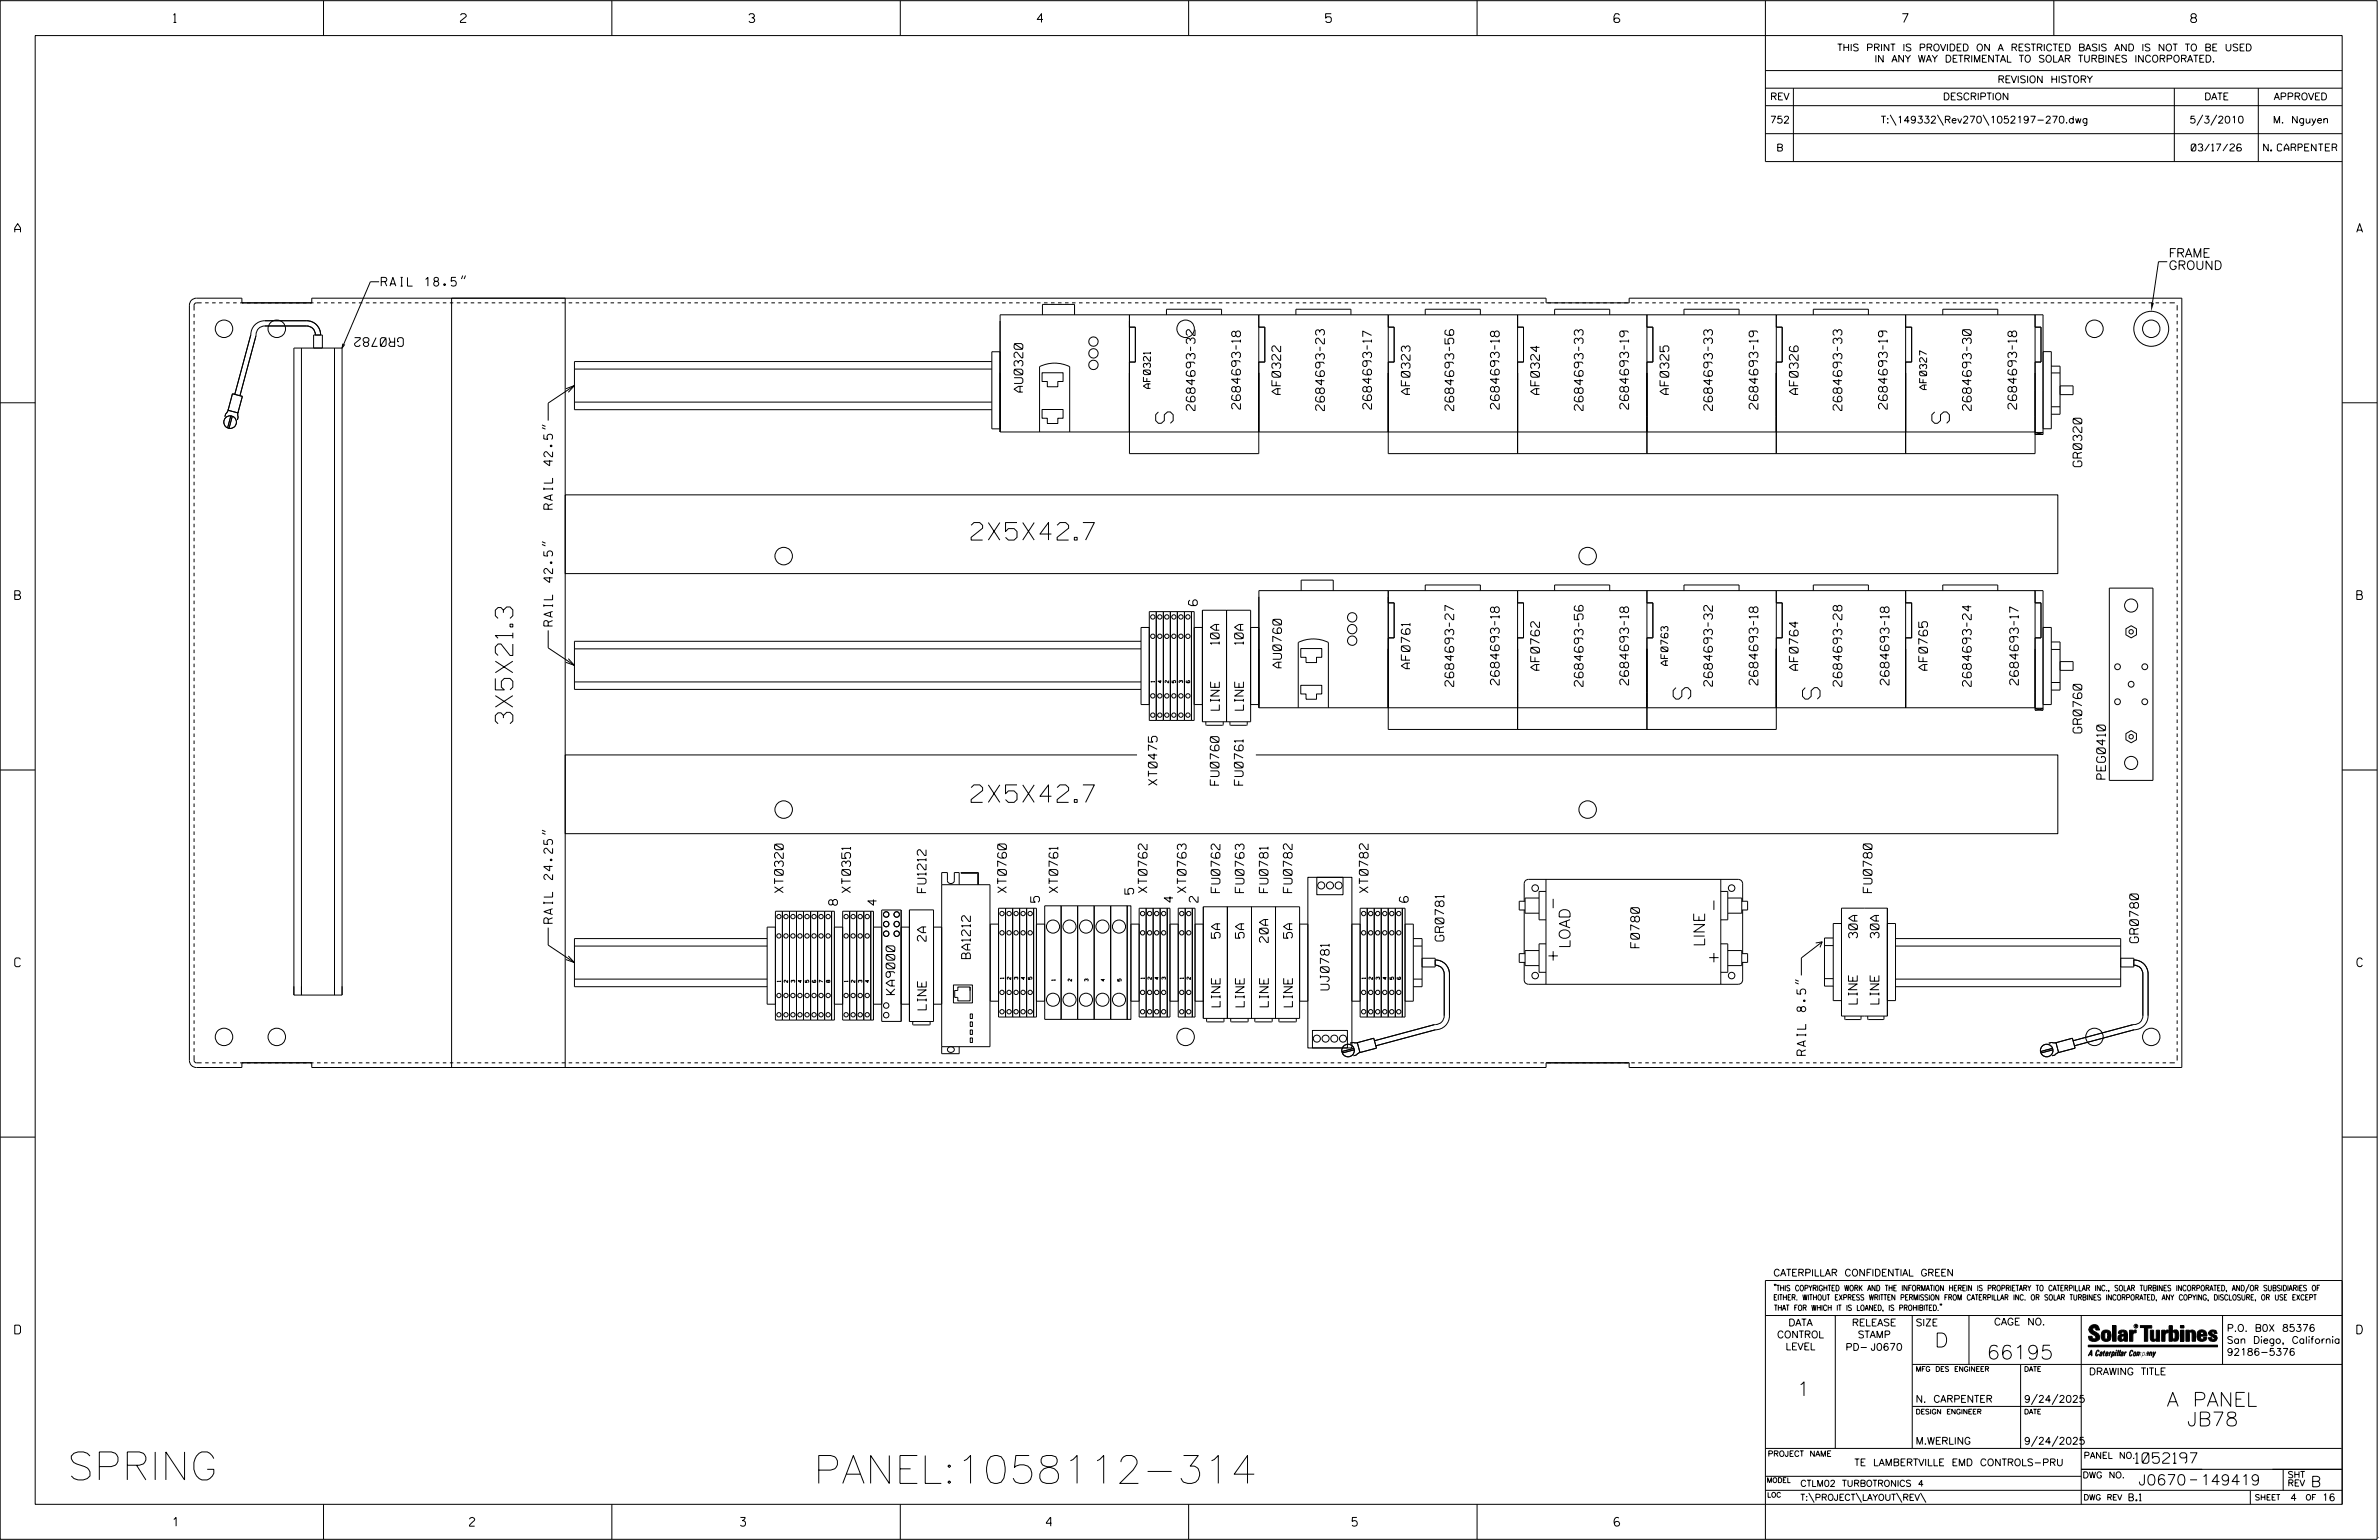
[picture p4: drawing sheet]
<svg xmlns="http://www.w3.org/2000/svg" width="864mm" height="559mm" viewBox="0 0 864 559" stroke-linecap="round" stroke-linejoin="round" font-family="sans-serif">
<defs><g id="words">
<g font-size="10.2">
<text x="24.4" y="537">SPRING</text>
<text x="295.3" y="538.3">PANEL:1058112-314</text>
</g>
<g font-size="6.3">
<text x="425.9" y="153.6" transform="rotate(-90 425.9 153.6)">S</text>
<text x="707.6" y="153.6" transform="rotate(-90 707.6 153.6)">S</text>
<text x="352.5" y="196">2X5X42.7</text>
<text x="613.7" y="253.7" transform="rotate(-90 613.7 253.7)">S</text>
<text x="660.7" y="253.7" transform="rotate(-90 660.7 253.7)">S</text>
<text x="186.1" y="262.6" transform="rotate(-90 186.1 262.6)">3X5X21.3</text>
<text x="352.5" y="291.1">2X5X42.7</text>
</g>
<g font-size="5.1">
<text x="702.3" y="488.8">D</text>
<text x="721.2" y="493.2">66195</text>
<text x="652.2" y="506.5">1</text>
<text x="786.6" y="510.3">A PANEL</text>
<text x="793.9" y="517.4">JB78</text>
</g>
<g font-size="4">
<text x="623.9" y="330.9" transform="rotate(-90 623.9 330.9)">-</text>
<text x="569.9" y="344.2" transform="rotate(-90 569.9 344.2)">LOAD</text>
<text x="618.8" y="343.6" transform="rotate(-90 618.8 343.6)">LINE</text>
<text x="565.5" y="349.3" transform="rotate(-90 565.5 349.3)">+</text>
</g>
<g font-size="3.8">
<text x="775.1" y="531">1052197</text>
<text x="776.3" y="538.9">J0670</text>
<text x="798.8" y="538.9">149419</text>
<text x="838.8" y="539.5">B</text>
</g>
<g font-size="3.2">
<text x="63" y="8.2">1</text>
<text x="167.2" y="8.2">2</text>
<text x="271.8" y="8.2">3</text>
<text x="376.5" y="8.2">4</text>
<text x="481.2" y="8.2">5</text>
<text x="690.6" y="8.2">7</text>
<text x="795.3" y="8.2">8</text>
<text x="5.4" y="84.3">A</text>
<text x="855.5" y="84.3">A</text>
<text x="787.3" y="93.4">FRAME</text>
<text x="787.3" y="97.8">GROUND</text>
<text x="138.4" y="103.8">RAIL 18.5&quot;</text>
<text x="146.4" y="122.5" transform="rotate(-180 146.4 122.5)">GR0782</text>
<text x="371.3" y="142.3" transform="rotate(-90 371.3 142.3)">AU0320</text>
<text x="464.9" y="143.1" transform="rotate(-90 464.9 143.1)">AF0322</text>
<text x="511.9" y="143.1" transform="rotate(-90 511.9 143.1)">AF0323</text>
<text x="558.8" y="143.1" transform="rotate(-90 558.8 143.1)">AF0324</text>
<text x="605.8" y="143.1" transform="rotate(-90 605.8 143.1)">AF0325</text>
<text x="652.7" y="143.1" transform="rotate(-90 652.7 143.1)">AF0326</text>
<text x="433.8" y="148.9" transform="rotate(-90 433.8 148.9)">2684693-32</text>
<text x="450.3" y="148.5" transform="rotate(-90 450.3 148.5)">2684693-18</text>
<text x="480.8" y="149" transform="rotate(-90 480.8 149)">2684693-23</text>
<text x="497.9" y="148.5" transform="rotate(-90 497.9 148.5)">2684693-17</text>
<text x="527.7" y="149" transform="rotate(-90 527.7 149)">2684693-56</text>
<text x="544.2" y="148.5" transform="rotate(-90 544.2 148.5)">2684693-18</text>
<text x="574.7" y="148.9" transform="rotate(-90 574.7 148.9)">2684693-33</text>
<text x="591.2" y="148.5" transform="rotate(-90 591.2 148.5)">2684693-19</text>
<text x="621.6" y="148.9" transform="rotate(-90 621.6 148.9)">2684693-33</text>
<text x="638.1" y="148.5" transform="rotate(-90 638.1 148.5)">2684693-19</text>
<text x="668.6" y="148.9" transform="rotate(-90 668.6 148.9)">2684693-33</text>
<text x="685.1" y="148.5" transform="rotate(-90 685.1 148.5)">2684693-19</text>
<text x="715.6" y="148.9" transform="rotate(-90 715.6 148.9)">2684693-30</text>
<text x="732.1" y="148.5" transform="rotate(-90 732.1 148.5)">2684693-18</text>
<text x="755.7" y="169.3" transform="rotate(-90 755.7 169.3)">GR0320</text>
<text x="200.6" y="184.8" transform="rotate(-90 200.6 184.8)">RAIL 42.5&quot;</text>
<text x="5.4" y="217.5">B</text>
<text x="434.6" y="219.7" transform="rotate(-90 434.6 219.7)">6</text>
<text x="855.6" y="217.5">B</text>
<text x="200.6" y="227.2" transform="rotate(-90 200.6 227.2)">RAIL 42.5&quot;</text>
<text x="442.6" y="233.8" transform="rotate(-90 442.6 233.8)">10A</text>
<text x="451.3" y="233.8" transform="rotate(-90 451.3 233.8)">10A</text>
<text x="465.2" y="242.3" transform="rotate(-90 465.2 242.3)">AU0760</text>
<text x="511.9" y="242.7" transform="rotate(-90 511.9 242.7)">AF0761</text>
<text x="558.8" y="243.2" transform="rotate(-90 558.8 243.2)">AF0762</text>
<text x="652.7" y="243.2" transform="rotate(-90 652.7 243.2)">AF0764</text>
<text x="699.7" y="243.2" transform="rotate(-90 699.7 243.2)">AF0765</text>
<text x="527.7" y="249.1" transform="rotate(-90 527.7 249.1)">2684693-27</text>
<text x="544.2" y="248.5" transform="rotate(-90 544.2 248.5)">2684693-18</text>
<text x="574.7" y="249.1" transform="rotate(-90 574.7 249.1)">2684693-56</text>
<text x="591.2" y="248.5" transform="rotate(-90 591.2 248.5)">2684693-18</text>
<text x="621.6" y="249" transform="rotate(-90 621.6 249)">2684693-32</text>
<text x="638.1" y="248.5" transform="rotate(-90 638.1 248.5)">2684693-18</text>
<text x="668.6" y="249.1" transform="rotate(-90 668.6 249.1)">2684693-28</text>
<text x="685.7" y="248.5" transform="rotate(-90 685.7 248.5)">2684693-18</text>
<text x="715.6" y="249.1" transform="rotate(-90 715.6 249.1)">2684693-24</text>
<text x="732.7" y="248.5" transform="rotate(-90 732.7 248.5)">2684693-17</text>
<text x="442.6" y="257.7" transform="rotate(-90 442.6 257.7)">LINE</text>
<text x="451.4" y="257.7" transform="rotate(-90 451.4 257.7)">LINE</text>
<text x="755.7" y="265.9" transform="rotate(-90 755.7 265.9)">GR0760</text>
<text x="420.1" y="284.9" transform="rotate(-90 420.1 284.9)">XT0475</text>
<text x="442.5" y="284.9" transform="rotate(-90 442.5 284.9)">FU0760</text>
<text x="451.3" y="284.9" transform="rotate(-90 451.3 284.9)">FU0761</text>
<text x="764.3" y="282.7" transform="rotate(-90 764.3 282.7)">PEG0410</text>
<text x="284.3" y="323.9" transform="rotate(-90 284.3 323.9)">XT0320</text>
<text x="308.7" y="323.9" transform="rotate(-90 308.7 323.9)">XT0351</text>
<text x="336.1" y="323.9" transform="rotate(-90 336.1 323.9)">FU1212</text>
<text x="365.3" y="323.9" transform="rotate(-90 365.3 323.9)">XT0760</text>
<text x="384" y="323.9" transform="rotate(-90 384 323.9)">XT0761</text>
<text x="416.4" y="323.9" transform="rotate(-90 416.4 323.9)">XT0762</text>
<text x="430.6" y="323.9" transform="rotate(-90 430.6 323.9)">XT0763</text>
<text x="442.8" y="323.9" transform="rotate(-90 442.8 323.9)">FU0762</text>
<text x="451.6" y="323.9" transform="rotate(-90 451.6 323.9)">FU0763</text>
<text x="460.3" y="323.9" transform="rotate(-90 460.3 323.9)">FU0781</text>
<text x="469.1" y="323.9" transform="rotate(-90 469.1 323.9)">FU0782</text>
<text x="496.6" y="323.9" transform="rotate(-90 496.6 323.9)">XT0782</text>
<text x="679.6" y="323.9" transform="rotate(-90 679.6 323.9)">FU0780</text>
<text x="304" y="328.5" transform="rotate(-90 304 328.5)">8</text>
<text x="318.2" y="328.5" transform="rotate(-90 318.2 328.5)">4</text>
<text x="377.3" y="327.4" transform="rotate(-90 377.3 327.4)">5</text>
<text x="411.5" y="324.4" transform="rotate(-90 411.5 324.4)">5</text>
<text x="425.8" y="327.4" transform="rotate(-90 425.8 327.4)">4</text>
<text x="434.9" y="327.4" transform="rotate(-90 434.9 327.4)">2</text>
<text x="511.2" y="327.4" transform="rotate(-90 511.2 327.4)">6</text>
<text x="200.6" y="335" transform="rotate(-90 200.6 335)">RAIL 24.25&quot;</text>
<text x="336.2" y="341.5" transform="rotate(-90 336.2 341.5)">2A</text>
<text x="442.9" y="340.4" transform="rotate(-90 442.9 340.4)">5A</text>
<text x="451.6" y="340.4" transform="rotate(-90 451.6 340.4)">5A</text>
<text x="460.4" y="342" transform="rotate(-90 460.4 342)">20A</text>
<text x="469.1" y="340.4" transform="rotate(-90 469.1 340.4)">5A</text>
<text x="524.2" y="341.4" transform="rotate(-90 524.2 341.4)">GR0781</text>
<text x="674.2" y="340.4" transform="rotate(-90 674.2 340.4)">30A</text>
<text x="682.1" y="340.4" transform="rotate(-90 682.1 340.4)">30A</text>
<text x="352.3" y="347.8" transform="rotate(-90 352.3 347.8)">BA1212</text>
<text x="595.1" y="343.9" transform="rotate(-90 595.1 343.9)">F0780</text>
<text x="776.3" y="342.1" transform="rotate(-90 776.3 342.1)">GR0780</text>
<text x="5.4" y="350.8">C</text>
<text x="855.6" y="350.8">C</text>
<text x="482.5" y="359.2" transform="rotate(-90 482.5 359.2)">UJ0781</text>
<text x="324.8" y="360.9" transform="rotate(-90 324.8 360.9)">KA9000</text>
<text x="442.9" y="365.3" transform="rotate(-90 442.9 365.3)">LINE</text>
<text x="451.7" y="365.3" transform="rotate(-90 451.7 365.3)">LINE</text>
<text x="460.4" y="365.3" transform="rotate(-90 460.4 365.3)">LINE</text>
<text x="469.2" y="365.3" transform="rotate(-90 469.2 365.3)">LINE</text>
<text x="674.2" y="364.3" transform="rotate(-90 674.2 364.3)">LINE</text>
<text x="682.1" y="364.3" transform="rotate(-90 682.1 364.3)">LINE</text>
<text x="336.2" y="366.4" transform="rotate(-90 336.2 366.4)">LINE</text>
<text x="655.5" y="383" transform="rotate(-90 655.5 383)">RAIL 8.5&quot;</text>
<text x="5.4" y="484">D</text>
<text x="855.6" y="484">D</text>
<text x="62.8" y="553.8">1</text>
<text x="170.4" y="553.8">2</text>
<text x="268.8" y="553.8">3</text>
<text x="379.8" y="553.8">4</text>
<text x="490.8" y="553.8">5</text>
<text x="585.9" y="553.8">6</text>
</g>
<g font-size="2.5">
<text x="666.9" y="18.5">THIS PRINT IS PROVIDED ON A RESTRICTED BASIS AND IS NOT TO BE USED</text>
<text x="680.5" y="22.6">IN ANY WAY DETRIMENTAL TO SOLAR TURBINES INCORPORATED.</text>
<text x="725.1" y="30">REVISION HISTORY</text>
<text x="642.6" y="36.3">REV</text>
<text x="705.3" y="36.3">DESCRIPTION</text>
<text x="800.2" y="36.3">DATE</text>
<text x="825.4" y="36.3">APPROVED</text>
<text x="642.5" y="44.7">752</text>
<text x="682.8" y="44.7">T:\149332\Rev270\1052197-270.dwg</text>
<text x="794.8" y="44.7">5/3/2010</text>
<text x="825.1" y="44.7">M. Nguyen</text>
<text x="644.8" y="54.8">B</text>
<text x="795.4" y="54.8">03/17/26</text>
<text x="821.7" y="54.8">N. CARPENTER</text>
<text x="417.6" y="140.9" transform="rotate(-90 417.6 140.9)">AF0321</text>
<text x="699.4" y="141.4" transform="rotate(-90 699.4 141.4)">AF0327</text>
<text x="605.5" y="241.4" transform="rotate(-90 605.5 241.4)">AF0763</text>
<text x="643.8" y="463">CATERPILLAR CONFIDENTIAL GREEN</text>
<text x="645.1" y="485.5">CONTROL</text>
<text x="649.2" y="481.1">DATA</text>
<text x="672.3" y="481.1">RELEASE</text>
<text x="674.4" y="485.5">STAMP</text>
<text x="695.4" y="481.1">SIZE</text>
<text x="723.8" y="480.8">CAGE NO.</text>
<text x="808.4" y="483.1">P.O. B0X 85376</text>
<text x="648.2" y="489.8">LEVEL</text>
<text x="669.9" y="490">PD- J0670</text>
<text x="808.4" y="487.5">San Diego, California</text>
<text x="808.4" y="491.8">92186-5376</text>
<text x="758.3" y="498.9">DRAWING TITLE</text>
<text x="695.4" y="508.9">N. CARPENTER</text>
<text x="734.8" y="508.9">9/24/2025</text>
<text x="695.4" y="524.1">M.WERLING</text>
<text x="734.8" y="524.1">9/24/2025</text>
<text x="673.2" y="531.9">TE LAMBERTVILLE EMD CONTROLS-PRU</text>
<text x="772.8" y="544.6">B.1</text>
<text x="831.4" y="544.6">4</text>
<text x="842.9" y="544.6">16</text>
</g>
<g font-size="2.3">
<text x="756.4" y="529.2">PANEL NO.</text>
<text x="653.5" y="539.4">CTLM02 TURBOTRONICS 4</text>
<text x="756" y="536.3">DWG NO.</text>
<text x="830.4" y="539.3">REV</text>
<text x="830.4" y="536.2">SHT</text>
<text x="653.5" y="544.5">T:\PROJECT\LAYOUT\REV\</text>
</g>
<g font-size="2">
<text x="643.8" y="468.4">&quot;THIS COPYRIGHTED WORK AND THE INFORMATION HEREIN IS PROPRIETARY TO CATERPILLAR INC., SOLAR TURBINES INCORPORATED, AND/OR SUBSIDIARIES OF</text>
<text x="643.8" y="471.8">EITHER. WITHOUT EXPRESS WRITTEN PERMISSION FROM CATERPILLAR INC. OR SOLAR TURBINES INCORPORATED, ANY COPYING, DISCLOSURE, OR USE EXCEPT</text>
<text x="644" y="475.6">THAT FOR WHICH IT IS LOANED, IS PROHIBITED.&quot;</text>
<text x="641.7" y="528.5">PROJECT NAME</text>
<text x="756.3" y="544.3">DWG REV</text>
<text x="818.5" y="544.3">SHEET</text>
<text x="836.9" y="544.3">OF</text>
</g>
<g font-size="1.8">
<text x="695.4" y="497.6">MFG DES ENGINEER</text>
<text x="734.8" y="497.6">DATE</text>
<text x="695.4" y="513.1">DESIGN ENGINEER</text>
<text x="734.8" y="513.1">DATE</text>
<text x="641.3" y="538">MODEL</text>
<text x="641.5" y="543.3">LOC</text>
</g>
<g font-size="1.3">
<text x="419.1" y="247.6" transform="rotate(-90 419.1 247.6)">1</text>
<text x="421.7" y="247.8" transform="rotate(-90 421.7 247.8)">4</text>
<text x="424.2" y="247.8" transform="rotate(-90 424.2 247.8)">2</text>
<text x="426.8" y="247.8" transform="rotate(-90 426.8 247.8)">5</text>
<text x="429.3" y="247.8" transform="rotate(-90 429.3 247.8)">3</text>
<text x="431.9" y="247.8" transform="rotate(-90 431.9 247.8)">6</text>
<text x="283.4" y="356.3" transform="rotate(-90 283.4 356.3)">1</text>
<text x="285.9" y="356.5" transform="rotate(-90 285.9 356.5)">2</text>
<text x="288.5" y="356.5" transform="rotate(-90 288.5 356.5)">3</text>
<text x="291" y="356.5" transform="rotate(-90 291 356.5)">4</text>
<text x="293.6" y="356.5" transform="rotate(-90 293.6 356.5)">5</text>
<text x="298.7" y="356.5" transform="rotate(-90 298.7 356.5)">7</text>
<text x="301.2" y="356.5" transform="rotate(-90 301.2 356.5)">8</text>
<text x="307.8" y="356.3" transform="rotate(-90 307.8 356.3)">1</text>
<text x="310.3" y="356.5" transform="rotate(-90 310.3 356.5)">2</text>
<text x="312.9" y="356.5" transform="rotate(-90 312.9 356.5)">3</text>
<text x="315.4" y="356.5" transform="rotate(-90 315.4 356.5)">4</text>
<text x="364.4" y="355.2" transform="rotate(-90 364.4 355.2)">1</text>
<text x="366.9" y="355.4" transform="rotate(-90 366.9 355.4)">2</text>
<text x="369.5" y="355.4" transform="rotate(-90 369.5 355.4)">3</text>
<text x="372" y="355.4" transform="rotate(-90 372 355.4)">4</text>
<text x="374.6" y="355.4" transform="rotate(-90 374.6 355.4)">5</text>
<text x="383" y="355.8" transform="rotate(-90 383 355.8)">1</text>
<text x="389" y="356" transform="rotate(-90 389 356)">2</text>
<text x="395" y="356" transform="rotate(-90 395 356)">3</text>
<text x="401" y="356" transform="rotate(-90 401 356)">4</text>
<text x="407" y="356" transform="rotate(-90 407 356)">5</text>
<text x="415.4" y="355.2" transform="rotate(-90 415.4 355.2)">1</text>
<text x="418" y="355.4" transform="rotate(-90 418 355.4)">2</text>
<text x="420.5" y="355.4" transform="rotate(-90 420.5 355.4)">4</text>
<text x="423.1" y="355.4" transform="rotate(-90 423.1 355.4)">3</text>
<text x="429.6" y="355.2" transform="rotate(-90 429.6 355.2)">1</text>
<text x="432.2" y="355.4" transform="rotate(-90 432.2 355.4)">2</text>
<text x="495.7" y="355.2" transform="rotate(-90 495.7 355.2)">1</text>
<text x="498.2" y="355.4" transform="rotate(-90 498.2 355.4)">2</text>
<text x="500.8" y="355.4" transform="rotate(-90 500.8 355.4)">3</text>
<text x="503.3" y="355.4" transform="rotate(-90 503.3 355.4)">4</text>
<text x="505.9" y="355.4" transform="rotate(-90 505.9 355.4)">5</text>
<text x="508.4" y="355.4" transform="rotate(-90 508.4 355.4)">6</text>
</g>
<text font-size=".9" x="775.1" y="481.7">R</text>
</g></defs>
<g fill="none" stroke="#000" stroke-width=".36">
<path d="M.1 .2h862.8v558.4h-862.8zM12.8 12.9h837.4v533h-837.4zM117.4 .2v12.7M222.1 .2v12.7M326.8 .2v12.7M431.5 .2v12.7M536.2 .2v12.7M587.9 5.5l-.5-.5h-1l-.5 1v1.7l.5 .4h1l.6-.4v-.6l-.6-.5h-1l-.5 .5M640.9 .2v58.4h209.3M745.6 .2v12.7M640.9 25.6h209.3M640.9 32h209.3"/>
<path d="M640.9 38.3h209.3M651 32v26.6M789.3 32v26.6M819.8 32v26.6M640.9 48.5h209.3M686.2 41.7l2.1 3.8M703.3 41.7l2.2 3.8M719.9 41.7l2.1 3.8M799.6 41.7l-2.1 3.8M804.7 41.7l-2.2 3.8M168 100l-.5 1.2M169 100l-.5 1.2"/>
<path d="M786.7 95h-3.1l-2.2 14.8M70.4 113.9v1.3M70.4 116.5v1.2M70.4 119v1.3M73.2 109.9h-1.9l-.6 .2-.3 .6v1.9M74.5 109.9h1.2M77 109.9h1.3M79.6 109.9h1.2M82.1 109.9h1.3M84.6 109.9h1.3M87.2 109.9h26.6M87.8 109.9v-1.7h-16.5a2.53 2.53 0 0 0-2.5 2.5v274.1a2.53 2.53 0 0 0 2.5 2.5h16.5v-1.6"/>
<path d="M113.2 109.9v-1.7h448v1.7h30.2v-1.7h200.6v279.1h-200.6v-1.6h-30.2v1.6h-448v-1.6M115.1 109.9h1.2M117.6 109.9h1.3M120.2 109.9h1.2M122.7 109.9h1.3M125.2 109.9h1.3M127.8 109.9h1.2M130.3 109.9h1.3M132.8 109.9h1.3M135.4 109.9h1.2M137.6 102.2h-3.2l-10.2 24.1M137.9 109.9h1.3"/>
<path d="M140.4 109.9h1.3M143 109.9h1.3M145.5 109.9h1.3M148.1 109.9h1.2M150.6 109.9h1.3M153.1 109.9h1.3M155.7 109.9h1.3M158.2 109.9h1.3M160.8 109.9h1.2M163.3 109.9h1.3M163.9 108.2h41.3v279.1h-41.3zM165.8 109.9h1.3"/>
<path d="M168.4 109.9h1.2M170.9 109.9h1.3M173.4 109.9h1.3M176 109.9h1.2M178.5 109.9h1.3M181 109.9h1.3M183.6 109.9h1.3M186.1 109.9h1.3M188.7 109.9h1.2M191.2 109.9h1.3M193.7 109.9h1.3M196.3 109.9h1.3"/>
<path d="M198.8 109.9h1.3M201.4 109.9h1.2M203.9 109.9h1.3M206.4 109.9h1.3M209 109.9h1.2M211.5 109.9h1.3M214 109.9h1.3M216.6 109.9h1.2M219.1 109.9h1.3M221.7 109.9h1.2M224.2 109.9h1.3M226.7 109.9h1.3"/>
<path d="M229.3 109.9h1.2M231.8 109.9h1.3M234.4 109.9h1.2M236.9 109.9h1.3M239.4 109.9h1.3M242 109.9h1.2M244.5 109.9h1.3M247.1 109.9h1.2M249.6 109.9h1.2M252.1 109.9h1.3M254.6 109.9h1.3M257.2 109.9h1.2"/>
<path d="M259.7 109.9h1.3M262.3 109.9h1.2M264.8 109.9h1.3M267.3 109.9h1.3M269.9 109.9h1.2M272.4 109.9h1.3M275 109.9h1.2M277.5 109.9h1.3M280 109.9h1.3M282.6 109.9h1.2M285.1 109.9h1.3M287.7 109.9h1.2"/>
<path d="M290.2 109.9h1.2M292.7 109.9h1.3M295.2 109.9h1.3M297.8 109.9h1.2M300.3 109.9h1.3M302.9 109.9h1.2M305.4 109.9h1.3M307.9 109.9h1.3M310.5 109.9h1.2M313 109.9h1.3M315.6 109.9h1.2M318.1 109.9h1.3"/>
<path d="M320.6 109.9h1.3M323.2 109.9h1.2M325.7 109.9h1.3M328.3 109.9h1.2M330.8 109.9h1.2M333.3 109.9h1.3M335.8 109.9h1.3M338.4 109.9h1.3M340.9 109.9h1.3M343.5 109.9h1.2M346 109.9h1.3M348.5 109.9h1.3"/>
<path d="M351.1 109.9h1.3M353.6 109.9h1.3M356.2 109.9h1.2M358.7 109.9h1.3M361.2 109.9h1.3M363.8 109.9h1.3M366.3 109.9h1.3M368.9 109.9h1.2M371.4 109.9h1.2M373.9 109.9h1.3M376.4 109.9h1.3M378.4 114.2v-3.7h11.7v3.7"/>
<path d="M379 109.9h1.3M381.5 109.9h1.3M384.1 109.9h1.2M386.6 109.9h1.3M389.1 109.9h1.3M391.7 109.9h1.3M394.2 109.9h1.3M396.8 109.9h1.2M399.3 109.9h1.3M401.8 109.9h1.3M404.4 109.9h1.3M406.9 109.9h1.3"/>
<path d="M409.5 109.9h1.2M410 114.2v50.4h47v-50.4M410 118.7h2.2v12.7h-2.2M412 109.9h1.2M414.5 109.9h1.3M417.1 109.9h1.2M419.6 109.9h1.3M422.1 109.9h1.3M423.4 114.2v-2h20v2M424.7 109.9h1.2M427.2 109.9h1.3M429.8 109.9h1.2"/>
<path d="M432.3 109.9h1.3M434.8 109.9h1.3M437.4 109.9h1.2M439.9 109.9h1.3M442.5 109.9h1.2M445 109.9h1.3M447.5 109.9h1.3M450.1 109.9h1.2M452.6 109.9h1.2M455.1 109.9h1.3M457 118.7h2.1v12.7h-2.1M457.7 109.9h1.2"/>
<path d="M460.2 109.9h1.3M462.7 109.9h1.3M465.3 109.9h1.2M467.8 109.9h1.3M470.4 109.9h1.2M470.4 114.2v-2h20v2M472.9 109.9h1.3M475.4 109.9h1.3M478 109.9h1.2M480.5 109.9h1.3M483.1 109.9h1.2M485.6 109.9h1.3"/>
<path d="M488.1 109.9h1.3M490.7 109.9h1.2M493.2 109.9h1.3M495.7 109.9h1.3M498.3 109.9h1.2M500.8 109.9h1.3M503.3 109.9h1.3M503.9 118.7h2.2v12.7h-2.2M505.9 109.9h1.3M508.4 109.9h1.3M511 109.9h1.2M513.5 109.9h1.3"/>
<path d="M516 109.9h1.3M517.4 114.2v-2h20v2M518.6 109.9h1.3M521.1 109.9h1.3M523.7 109.9h1.2M526.2 109.9h1.3M528.7 109.9h1.3M531.3 109.9h1.3M533.8 109.9h1.3M536.3 109.9h1.3M538.9 109.9h1.2M541.4 109.9h1.3"/>
<path d="M543.9 109.9h1.3M546.5 109.9h1.3M549 109.9h1.3M550.9 118.7h2.1v12.7h-2.1M550.9 114.2v50.4M551.6 109.9h1.2M554.1 109.9h1.3M556.6 109.9h1.3M559.2 109.9h1.3M564.3 114.2v-2h20v2M592.2 109.9h1.2M594.7 109.9h1.3"/>
<path d="M597.3 109.9h1.2M597.9 118.7h2.1v12.7h-2.1M597.9 114.2v50.4M599.8 109.9h1.3M602.3 109.9h1.3M604.9 109.9h1.2M607.4 109.9h1.3M610 109.9h1.2M611.3 114.2v-2h20v2M612.5 109.9h1.3M615 109.9h1.3M617.5 109.9h1.3"/>
<path d="M620.1 109.9h1.2M622.6 109.9h1.3M625.2 109.9h1.2M627.7 109.9h1.3M630.2 109.9h1.3M632.8 109.9h1.2M635.3 109.9h1.3M637.9 109.9h1.2M640.4 109.9h1.3M642.9 109.9h1.3M644.8 118.7h2.2v12.7h-2.2M644.8 114.2v50.4"/>
<path d="M645.5 109.9h1.2M648 109.9h1.3M650.6 109.9h1.2M653.1 109.9h1.3M655.6 109.9h1.3M658.1 109.9h1.3M658.2 114.2v-2h20.1v2M660.7 109.9h1.3M663.2 109.9h1.3M665.8 109.9h1.2M668.3 109.9h1.3M670.8 109.9h1.3"/>
<path d="M673.4 109.9h1.3M675.9 109.9h1.3M678.5 109.9h1.2M681 109.9h1.3M683.5 109.9h1.3M686.1 109.9h1.3M688.6 109.9h1.3M691.2 109.9h1.2M691.8 118.7h2.1v12.7h-2.1M691.8 114.2v50.4M693.7 109.9h1.3M696.2 109.9h1.3"/>
<path d="M698.7 109.9h1.3M701.3 109.9h1.3M703.8 109.9h1.3M705.2 114.2v-2h20v2M706.4 109.9h1.2M708.9 109.9h1.3M711.4 109.9h1.3M714 109.9h1.3M716.5 109.9h1.3M719.1 109.9h1.2M721.6 109.9h1.3M724.1 109.9h1.3"/>
<path d="M726.7 109.9h1.3M729.2 109.9h1.3M731.8 109.9h1.2M734.3 109.9h1.3M736.8 109.9h1.3M738.8 118.7h2.1v12.7h-2.1M738.8 114.2v50.4h-234.9v-50.4M739.4 109.9h1.2M741.9 109.9h1.3M744.4 109.9h1.3M747 109.9h1.2M749.5 109.9h1.3"/>
<path d="M752.1 109.9h1.2M754.6 109.9h1.3M757.1 109.9h1.3M759.7 109.9h1.2M762.2 109.9h1.3M764.8 109.9h1.2M767.3 109.9h1.3M769.8 109.9h1.3M772.4 109.9h1.2M774.9 109.9h1.3M777.5 109.9h1.2M780 109.9h1.2"/>
<path d="M782.5 109.9h1.3M785 109.9h1.3M787.6 109.9h1.9M790.3 110.7v1.9M790.3 113.9v1.3M790.3 116.5v1.2M790.3 119v1.3M70.4 121.5v1.3M70.4 124.1v1.2M70.4 126.6v1.3M70.4 129.2v1.2M70.4 131.7v1.3"/>
<path d="M70.4 134.2v1.3M70.4 136.7v1.3M70.4 139.3v1.2M106.7 126.3h17.5v234.8h-17.5zM109.4 126.3v234.8M113.8 126.3v-4.7h3.2v4.7M114.5 121.6a3.1 3.1 0 0 0-3.2-3.3h-15.2a3.3 3.3 0 0 0-3.2 3.7l-5.8 21.6M116.4 121.6a5.1 5.1 0 0 0-5.1-5.2h-15.2a5.1 5.1 0 0 0-5 5.1l-5.9 21.6M121.4 126.3v234.8M124.4 124.7l-.2 1.6 1-1.3M208.5 133.9h151.5M208.5 139.9l-9.5 6.4v6.3"/>
<path d="M360 131.2h-151.5v17.5h151.5M363 127.6h-3v28h3M378.3 135.3h7.6v3.1h-1.9v1.9h-3.8v-1.9h-1.9zM741.6 127.6h3v28h-3M744.6 132.9h3.2v17.4h-3.2M744.6 135.3h3.2M790.3 121.5v1.3M790.3 124.1v1.2M790.3 126.6v1.3M790.3 129.2v1.2M790.3 131.7v1.3M790.3 134.2v1.3"/>
<path d="M790.3 136.7v1.3M790.3 139.3v1.2M.1 146.2h12.7M70.4 141.8v1.3M70.4 144.4v1.2M70.4 146.9v1.3M70.4 149.4v1.3M70.4 152v1.2M70.4 154.5v1.3M70.4 157.1v1.2M70.4 159.6v1.3M82.9 148.6l-1 1.6-.3 1"/>
<path d="M83.8 150.9l-1.2 4.4M84.3 151.1l-1.2 4.3M84.4 142.9l3.6 .9-1.6 6-3.6-.9zM86.4 149.6l.1 1.7-.3 1.1M196.7 155.2l1.3 .5M196.7 154.2l1.3 .5M205.5 141l3-1.1-2.2 2.4M208.5 145.9h151.5M377.4 156.7v-23.7a12.4 12.4 0 0 1 10.9 0v23.7M378.3 148.6h7.6v3.2h-1.9v1.9h-3.8v-1.9h-1.9zM738.8 156.7h-375.8v-42.5h378.6v43.5M738.8 156.9l2.8 .8h-2.8l2.8-.8z"/>
<path d="M744.6 147.6h3.2M747.8 140h4.7v3.2h-4.7M790.3 141.8v1.3M790.3 144.4v1.2M790.3 146.9v1.3M790.3 149.4v1.3M790.3 152v1.2M790.3 154.5v1.3M790.3 157.1v1.2M790.3 159.6v1.3M850.2 146.2h12.7M70.4 162.1v1.3"/>
<path d="M70.4 164.7v1.2M70.4 167.2v1.3M70.4 169.8v1.2M70.4 172.3v1.3M70.4 174.8v1.3M70.4 177.3v1.3M70.4 179.9v1.3M205.2 179.6h541.8v28.5h-541.8zM790.3 162.1v1.3M790.3 164.7v1.2M790.3 167.2v1.3M790.3 169.8v1.2"/>
<path d="M790.3 172.3v1.3M790.3 174.8v1.3M790.3 177.3v1.3M790.3 179.9v1.3M70.4 182.4v1.3M70.4 185v1.2M70.4 187.5v1.3M70.4 190v1.3M70.4 192.6v1.3M70.4 195.1v1.3M70.4 197.7v1.2M196.7 197.6l1.3 .5"/>
<path d="M196.7 196.6l1.3 .5M790.3 182.4v1.3M790.3 185v1.2M790.3 187.5v1.3M790.3 190v1.3M790.3 192.6v1.3M790.3 195.1v1.3M790.3 197.7v1.2M70.4 200.2v1.3M70.4 202.7v1.3M70.4 205.3v1.3M70.4 207.8v1.3"/>
<path d="M70.4 210.4v1.2M70.4 212.9v1.3M70.4 215.4v1.3M70.4 217.9v1.3M472.3 214.3v-3.8h11.7v3.8M503.9 214.3v50.4h140.9v-50.4M503.9 218.8h2.2v12.7h-2.2M517.4 214.3v-2h20v2M550.9 214.3v50.4M550.9 218.8h2.1v12.7h-2.1M564.3 214.3v-2h20v2M597.9 214.3v50.4"/>
<path d="M597.9 218.8h2.1v12.7h-2.1M611.3 214.3v-2h20v2M644.8 218.8h2.2v12.7h-2.2M658.2 214.3v-2h20.1v2M691.8 214.3v42.5M691.8 218.8h2.1v12.7h-2.1M705.2 214.3v-2h20v2M738.8 218.8h2.1v12.7h-2.1M738.8 214.3v43.4M765.7 213.4h15.8v69.8h-15.8zM790.3 200.2v1.3M790.3 202.7v1.3"/>
<path d="M790.3 205.3v1.3M790.3 207.8v1.3M790.3 210.4v1.2M790.3 212.9v1.3M790.3 215.4v1.3M790.3 217.9v1.3M70.4 220.5v1.3M70.4 223v1.3M70.4 225.6v1.2M70.4 228.1v1.3M70.4 230.6v1.3M70.4 233.2v1.3"/>
<path d="M70.4 235.7v1.3M70.4 238.3v1.2M199 228.7v6.4l9.5 6.3M206.3 239l2.2 2.4-3-1.1M208.5 235.4h205.7M414.2 232.7h-205.7v17.5h205.7M417.2 227.7h-3v28h3M417.2 221.9h16.3v39.5h-16.3zM419.7 221.9v39.5M422.3 221.9v39.5M424.9 221.9v39.5M427.4 221.9v39.5"/>
<path d="M430 221.9v39.5M432.5 221.9v39.5M433.5 227.7h3M436.5 221.4h17.5v40.5h-17.5zM445.2 221.4v40.5M454 227.7h3M472.2 235.3h7.6v3.2h-1.9v1.9h-3.8v-1.9h-1.9zM741.6 227.7h3v28h-3M744.6 232.9h3.2v17.5h-3.2M744.6 235.7h3.2M771.7 228.1l1.9-1.1 1.9 1.1v2.3l-1.9 1.1-1.9-1.1zM790.3 220.5v1.3"/>
<path d="M790.3 223v1.3M790.3 225.6v1.2M790.3 228.1v1.3M790.3 230.6v1.3M790.3 233.2v1.3M790.3 235.7v1.3M790.3 238.3v1.2M70.4 240.8v1.3M70.4 243.3v1.3M70.4 245.9v1.3M70.4 248.4v1.3M70.4 251v1.2"/>
<path d="M70.4 253.5v1.3M70.4 256v1.3M70.4 258.6v1.2M208.5 247.4h205.7M433.5 255.7h3M454 255.7h3M471.3 256.8v-23.7a12.4 12.4 0 0 1 10.9 0v23.7M472.2 248.7h7.6v3.1h-1.9v1.9h-3.8v-1.9h-1.9zM738.8 256.8h-281.8v-42.5h284.6v43.4M738.8 257.7h2.8M738.8 257.7l2.8-.7h-2.8l2.8 .7M744.6 247.6h3.2"/>
<path d="M747.8 240.1h4.7v3.1h-4.7M790.3 240.8v1.3M790.3 243.3v1.3M790.3 245.9v1.3M790.3 248.4v1.3M790.3 251v1.2M790.3 253.5v1.3M790.3 256v1.3M790.3 258.6v1.2M.1 279.4h12.7M70.4 261.1v1.3M70.4 263.6v1.3"/>
<path d="M70.4 266.2v1.2M70.4 268.7v1.3M70.4 271.3v1.2M70.4 273.8v1.3M70.4 276.3v1.3M70.4 278.9v1.2M412.8 273.9h-207.6v28.6h541.8v-28.6h-291.1M437.7 261.9v1l.3 .3h5.8l.2-.3v-1M446.5 261.9v1l.2 .3h5.8l.3-.3v-1M771.7 266.2l1.9-1.1 1.9 1.1v2.2l-1.9 1.1-1.9-1.1zM790.3 261.1v1.3M790.3 263.6v1.3"/>
<path d="M790.3 266.2v1.2M790.3 268.7v1.3M790.3 271.3v1.2M790.3 273.8v1.3M790.3 276.3v1.3M790.3 278.9v1.2M850.2 279.4h12.7M70.4 281.4v1.3M70.4 284v1.2M70.4 286.5v1.3M70.4 289v1.3M70.4 291.6v1.2"/>
<path d="M70.4 294.1v1.3M70.4 296.6v1.3M70.4 299.2v1.2M790.3 281.4v1.3M790.3 284v1.2M790.3 286.5v1.3M790.3 289v1.3M790.3 291.6v1.2M790.3 294.1v1.3M790.3 296.6v1.3M790.3 299.2v1.2M70.4 301.7v1.3"/>
<path d="M70.4 304.2v1.3M70.4 306.8v1.2M70.4 309.3v1.3M70.4 311.9v1.2M70.4 314.4v1.3M70.4 316.9v1.3M70.4 319.5v1.2M196.7 302.2l1.3 .6M196.7 301.2l1.3 .6M474.8 318.3h15.9v62h-15.9zM478 318.3h9.5v6.4h-9.5zM561.2 319.1v38.1"/>
<path d="M624.7 319.1v38.1M790.3 301.7v1.3M790.3 304.2v1.3M790.3 306.8v1.2M790.3 309.3v1.3M790.3 311.9v1.2M790.3 314.4v1.3M790.3 316.9v1.3M790.3 319.5v1.2M70.4 322v1.3M70.4 324.6v1.2M70.4 327.1v1.3"/>
<path d="M70.4 329.6v1.3M70.4 332.2v1.2M70.4 334.7v1.3M70.4 337.2v1.3M70.4 339.8v1.2M199 336.6v6.3l9.5 6.4M281.5 330.7h21.4v39.4h-21.4zM281.5 336.4h-3v28h3M284 330.7v39.4M286.6 330.7v39.4M289.1 330.7v39.4M291.7 330.7v39.4"/>
<path d="M294.3 330.7v39.4M296.8 330.7v39.4M299.3 330.7v39.4M301.9 330.7v39.4M302.9 336.4h3M305.9 330.7h11.2v39.4h-11.2zM308.4 330.7v39.4M311 330.7v39.4M313.5 330.7v39.4M316.1 330.7v39.4M317.1 336.4h3M320.1 330.2h7v40.4h-7z"/>
<path d="M327.1 336.4h3M330.1 330.2h8.8v40.5h-8.8zM338.9 336.4h2.9M341.8 321h17.6v58.8h-17.6M348.2 321v-4.4h-1.8v3a1.28 1.28 0 0 1-1.2 1 1.28 1.28 0 0 1-1.3-1v-3h-2.1v65.7h6.4v-2.5M355.2 321v-4.4h-6.4v.3h6.1v4.1M362.5 329.6h13.7v39.4h-13.7zM362.5 335.3h-3v28h3M365 329.6v39.4M367.6 329.6v39.4M370.1 329.6v39.4M372.7 329.6v39.4"/>
<path d="M375.2 329.6v39.4M376.2 335.3h3M379.2 328.7h30v41.2h-30zM385.2 328.7v41.2M391.2 328.7v41.2M397.2 328.7v41.2M403.2 328.7v41.2M409.2 328.7h1.3v41.2h-1.3zM413.5 335.3h-3v28h3M413.5 329.6h11.2v39.4h-11.2zM416.1 329.6v39.4M418.6 329.6v39.4"/>
<path d="M421.1 329.6v39.4M423.7 329.6v39.4M424.7 335.3h3M427.7 329.6h6.1v39.4h-6.1zM430.2 329.6v39.4M432.8 329.6v39.4M433.8 335.3h3M436.8 329h35v40.5h-35zM445.6 329v40.5M454.3 329v40.5M463 329v40.5M471.8 335.3h3v28h-3"/>
<path d="M493.7 335.3h-3v28h3M493.7 329.6h16.3v39.4h-16.3zM496.3 329.6v39.4M498.9 329.6v39.4M501.4 329.6v39.4M503.9 329.6v39.4M506.5 329.6v39.4M509.1 329.6v39.4M510 335.3h3v28h-3M553.3 327v-6.3a1.57 1.57 0 0 1 1.6-1.6h76.1a1.57 1.57 0 0 1 1.6 1.6v6.3M553.3 330.2v15.8M553.6 327h-2.1v3.2h2.1"/>
<path d="M558.7 325.9h-5.1v5.5h5.1M561.2 323.5h-2.5v10.3h2.5M563.8 326.1v3.4M624.7 323.5h2.5v10.3h-2.5M627.2 325.9h5.1v5.5h-5.1M632.3 327h2.1v3.2h-2.1M632.6 330.2v15.8M668.5 329.5h16.6v39.2h-16.6zM668.5 335.1h-3v28h3M685.1 335.1h3v28h-3M790.3 322v1.3M790.3 324.6v1.2"/>
<path d="M790.3 327.1v1.3M790.3 329.6v1.3M790.3 332.2v1.2M790.3 334.7v1.3M790.3 337.2v1.3M790.3 339.8v1.2M70.4 342.3v1.3M70.4 344.8v1.3M70.4 347.4v1.3M70.4 349.9v1.3M70.4 352.5v1.2M70.4 355v1.3"/>
<path d="M70.4 357.5v1.3M206.3 346.9l2.2 2.4-3-1.1M208.5 355.3h70M208.5 343.3h70M278.5 340.6h-70v17.4h70M295.1 355.7l-.2 .6 .4 .2h.6l.2-.6-.2-.2-.4 .2 .2 .6M346.1 357.4h6.9v6.5h-6.9zM352.1 358.1v5.1h-4.4v-1.3h-1.1v-2.5h1.1v-1.3h4.4v1.4M513 355.3h3.2M513 340.6h3.2v17.4h-3.2M513 343.3h3.2M516.2 347.7h4.8v3.2h-4.8"/>
<path d="M521 350.2a3.2 3.2 0 0 1 3.3 3.2v15.2a3.3 3.3 0 0 1-3.7 3.2l-21.7 5.8M521 348.3a5.1 5.1 0 0 1 5.2 5.1v15.2a5.1 5.1 0 0 1-5.1 5.1l-21.7 5.8M553.3 349.2v6.4a1.57 1.57 0 0 0 1.6 1.6h76.1a1.57 1.57 0 0 0 1.6-1.6v-6.4M553.6 346h-2.1v3.2h2.1M558.7 344.9h-5.1v5.5h5.1M561.2 342.5h-2.5v10.3h2.5M620.5 347.5h3.4M622.2 345.8v3.4M624.7 342.5h2.5v10.3h-2.5M627.2 344.9h5.1v5.5h-5.1M632.3 346h2.1v3.2h-2.1M651.7 356.5l1.2 .5"/>
<path d="M651.7 355.5l1.2 .6M659.1 342.2l2.4-.4-.8 1.9M661.5 341.8l-7.6 5.8v6.3M662.3 343.1h3.2M662.3 355.1h3.2M665.5 340.4h-3.2v17.4h3.2M688.1 355.3h81.7M688.1 340.6h81.7v17.4h-81.7M688.1 343.3h81.7M769.8 347.7h4.8v3.2h-4.8M774.6 350.2a3.2 3.2 0 0 1 3.3 3.2v15.2a3.3 3.3 0 0 1-3.7 3.2l-21.7 5.8M774.6 348.3a5.1 5.1 0 0 1 5.2 5.1v15.2a5.1 5.1 0 0 1-5.1 5.1l-21.7 5.8"/>
<path d="M790.3 342.3v1.3M790.3 344.8v1.3M790.3 347.4v1.3M790.3 349.9v1.3M790.3 352.5v1.2M790.3 355v1.3M790.3 357.5v1.3M70.4 360.1v1.3M70.4 362.6v1.3M70.4 365.2v1.2M70.4 367.7v1.3M70.4 370.2v1.3"/>
<path d="M70.4 372.8v1.3M70.4 375.3v1.3M70.4 377.8v1.3M302.9 364.4h3M317.1 364.4h3M327.1 364.4h3M331.3 370.7v1l.3 .2h5.8l.2-.2v-1M338.9 364.4h2.9M352.2 367.9h.8v1.7h-.8zM352.2 370.8h.8v1.7h-.8zM352.2 373.7h.8v1.7h-.8zM352.2 376.6h.8v1.7h-.8z"/>
<path d="M376.2 363.3h3M424.7 363.3h3M433.8 363.3h3M438 369.5v1.1l.3 .2h5.8l.2-.2v-1.1M446.8 369.5v1.1l.2 .2h5.8l.3-.2v-1.1M455.5 369.5v1.1l.3 .2h5.8l.2-.2v-1.1M464.3 369.5v1.1l.2 .2h5.8l.3-.2v-1.1M476.4 373.9h12.7v6.4h-12.7zM492.7 378.4l6-1.7 1 3.6-6 1.6zM493 378.3l-1.8-.1-1.1 .3M669.7 368.7v1l.2 .3h5.4l.3-.3v-1M678 368.7v1l.3 .3h5.3l.3-.3v-1"/>
<path d="M746.3 378.4l6-1.7 1 3.6-6 1.6zM746.6 378.3l-1.8-.1-1.1 .3M790.3 360.1v1.3M790.3 362.6v1.3M790.3 365.2v1.2M790.3 367.7v1.3M790.3 370.2v1.3M790.3 372.8v1.3M790.3 375.3v1.3M790.3 377.8v1.3M70.4 382.9v1.9l.3 .6 .6 .3h1.9M70.4 380.4v1.2"/>
<path d="M74.5 385.7h1.2M77 385.7h1.3M79.6 385.7h1.2M82.1 385.7h1.3M84.6 385.7h1.3M87.2 385.7h26.6M87.8 385.6h25.4M115.1 385.7h1.2M117.6 385.7h1.3M120.2 385.7h1.2M122.7 385.7h1.3M125.2 385.7h1.3"/>
<path d="M127.8 385.7h1.2M130.3 385.7h1.3M132.8 385.7h1.3M135.4 385.7h1.2M137.9 385.7h1.3M140.4 385.7h1.3M143 385.7h1.3M145.5 385.7h1.3M148.1 385.7h1.2M150.6 385.7h1.3M153.1 385.7h1.3M155.7 385.7h1.3"/>
<path d="M158.2 385.7h1.3M160.8 385.7h1.2M163.3 385.7h1.3M165.8 385.7h1.3M168.4 385.7h1.2M170.9 385.7h1.3M173.4 385.7h1.3M176 385.7h1.2M178.5 385.7h1.3M181 385.7h1.3M183.6 385.7h1.3M186.1 385.7h1.3"/>
<path d="M188.7 385.7h1.2M191.2 385.7h1.3M193.7 385.7h1.3M196.3 385.7h1.3M198.8 385.7h1.3M201.4 385.7h1.2M203.9 385.7h1.3M206.4 385.7h1.3M209 385.7h1.2M211.5 385.7h1.3M214 385.7h1.3M216.6 385.7h1.2"/>
<path d="M219.1 385.7h1.3M221.7 385.7h1.2M224.2 385.7h1.3M226.7 385.7h1.3M229.3 385.7h1.2M231.8 385.7h1.3M234.4 385.7h1.2M236.9 385.7h1.3M239.4 385.7h1.3M242 385.7h1.2M244.5 385.7h1.3M247.1 385.7h1.2"/>
<path d="M249.6 385.7h1.2M252.1 385.7h1.3M254.6 385.7h1.3M257.2 385.7h1.2M259.7 385.7h1.3M262.3 385.7h1.2M264.8 385.7h1.3M267.3 385.7h1.3M269.9 385.7h1.2M272.4 385.7h1.3M275 385.7h1.2M277.5 385.7h1.3"/>
<path d="M280 385.7h1.3M282.6 385.7h1.2M285.1 385.7h1.3M287.7 385.7h1.2M290.2 385.7h1.2M292.7 385.7h1.3M295.2 385.7h1.3M297.8 385.7h1.2M300.3 385.7h1.3M302.9 385.7h1.2M305.4 385.7h1.3M307.9 385.7h1.3"/>
<path d="M310.5 385.7h1.2M313 385.7h1.3M315.6 385.7h1.2M318.1 385.7h1.3M320.6 385.7h1.3M323.2 385.7h1.2M325.7 385.7h1.3M328.3 385.7h1.2M330.8 385.7h1.2M333.3 385.7h1.3M335.8 385.7h1.3M338.4 385.7h1.3"/>
<path d="M340.9 385.7h1.3M343.5 385.7h1.2M344.2 380.2a1.13 1.13 0 0 1 1.9 0 1.13 1.13 0 0 1-.9 1.7l-.8-.2-.4-.5zM346 385.7h1.3M348.5 385.7h1.3M351.1 385.7h1.3M353.6 385.7h1.3M356.2 385.7h1.2M358.7 385.7h1.3M361.2 385.7h1.3M363.8 385.7h1.3M366.3 385.7h1.3"/>
<path d="M368.9 385.7h1.2M371.4 385.7h1.2M373.9 385.7h1.3M376.4 385.7h1.3M379 385.7h1.3M381.5 385.7h1.3M384.1 385.7h1.2M386.6 385.7h1.3M389.1 385.7h1.3M391.7 385.7h1.3M394.2 385.7h1.3M396.8 385.7h1.2"/>
<path d="M399.3 385.7h1.3M401.8 385.7h1.3M404.4 385.7h1.3M406.9 385.7h1.3M409.5 385.7h1.2M412 385.7h1.2M414.5 385.7h1.3M417.1 385.7h1.2M419.6 385.7h1.3M422.1 385.7h1.3M424.7 385.7h1.2M427.2 385.7h1.3"/>
<path d="M429.8 385.7h1.2M432.3 385.7h1.3M434.8 385.7h1.3M437.4 385.7h1.2M439.9 385.7h1.3M442.5 385.7h1.2M445 385.7h1.3M447.5 385.7h1.3M450.1 385.7h1.2M452.6 385.7h1.2M455.1 385.7h1.3M457.7 385.7h1.2"/>
<path d="M460.2 385.7h1.3M462.7 385.7h1.3M465.3 385.7h1.2M467.8 385.7h1.3M470.4 385.7h1.2M472.9 385.7h1.3M475.4 385.7h1.3M478 385.7h1.2M480.5 385.7h1.3M483.1 385.7h1.2M485.6 385.7h1.3M488.1 385.7h1.3"/>
<path d="M490.7 385.7h1.2M491.5 380.4l-4.4 1.2M491.6 380.9l-4.3 1.2M493.2 385.7h1.3M493.9 381.8l-1 .5-.5 .5-1.1 .3M495.7 385.7h1.3M498.3 385.7h1.2M500.8 385.7h1.3M503.3 385.7h1.3M505.9 385.7h1.3M508.4 385.7h1.3M511 385.7h1.2"/>
<path d="M513.5 385.7h1.3M516 385.7h1.3M518.6 385.7h1.3M521.1 385.7h1.3M523.7 385.7h1.2M526.2 385.7h1.3M528.7 385.7h1.3M531.3 385.7h1.3M533.8 385.7h1.3M536.3 385.7h1.3M538.9 385.7h1.2M541.4 385.7h1.3"/>
<path d="M543.9 385.7h1.3M546.5 385.7h1.3M549 385.7h1.3M551.6 385.7h1.2M554.1 385.7h1.3M556.6 385.7h1.3M559.2 385.7h1.3M592.2 385.7h1.2M594.7 385.7h1.3M597.3 385.7h1.2M599.8 385.7h1.3M602.3 385.7h1.3"/>
<path d="M604.9 385.7h1.2M607.4 385.7h1.3M610 385.7h1.2M612.5 385.7h1.3M615 385.7h1.3M617.5 385.7h1.3M620.1 385.7h1.2M622.6 385.7h1.3M625.2 385.7h1.2M627.7 385.7h1.3M630.2 385.7h1.3M632.8 385.7h1.2"/>
<path d="M635.3 385.7h1.3M637.9 385.7h1.2M640.4 385.7h1.3M642.9 385.7h1.3M645.5 385.7h1.2M648 385.7h1.3M650.6 385.7h1.2M653.1 385.7h1.3M655.6 385.7h1.3M658.1 385.7h1.3M660.7 385.7h1.3M663.2 385.7h1.3"/>
<path d="M665.8 385.7h1.2M668.3 385.7h1.3M670.8 385.7h1.3M673.4 385.7h1.3M675.9 385.7h1.3M678.5 385.7h1.2M681 385.7h1.3M683.5 385.7h1.3M686.1 385.7h1.3M688.6 385.7h1.3M691.2 385.7h1.2M693.7 385.7h1.3"/>
<path d="M696.2 385.7h1.3M698.7 385.7h1.3M701.3 385.7h1.3M703.8 385.7h1.3M706.4 385.7h1.2M708.9 385.7h1.3M711.4 385.7h1.3M714 385.7h1.3M716.5 385.7h1.3M719.1 385.7h1.2M721.6 385.7h1.3M724.1 385.7h1.3"/>
<path d="M726.7 385.7h1.3M729.2 385.7h1.3M731.8 385.7h1.2M734.3 385.7h1.3M736.8 385.7h1.3M739.4 385.7h1.2M741.9 385.7h1.3M744.4 385.7h1.3M745.1 380.4l-4.4 1.2M745.2 380.9l-4.3 1.2M747 385.7h1.2M747.5 381.8l-1 .5-.5 .5-1 .3"/>
<path d="M749.5 385.7h1.3M752.1 385.7h1.2M754.6 385.7h1.3M757.1 385.7h1.3M759.7 385.7h1.2M762.2 385.7h1.3M764.8 385.7h1.2M767.3 385.7h1.3M769.8 385.7h1.3M772.4 385.7h1.2M774.9 385.7h1.3M777.5 385.7h1.2"/>
<path d="M780 385.7h1.2M782.5 385.7h1.3M785 385.7h1.3M787.6 385.7h1.9M790.3 380.4v1.2M790.3 382.9v1.9M.1 412.6h12.7M850.2 412.6h12.7M640.9 477.3h209.3M644.2 466.1l-.1 .4M644.7 466.1l-.2 .4M666.2 477.3v48.3"/>
<path d="M694.2 477.3v48.3M704.4 473.3l-.1 .4M704.8 473.3l-.1 .4M714.8 477.3v17.8M755.5 477.3v68.6M806.8 477.3v17.8M816.5 466l-1.4 3.1M850.2 464.6h-209.3v94M850.2 464.8v81.1M694.2 495.1h156M733.5 495.1v30.5M758.6 481.4a2.02 2.02 0 0 1 3.1-.1l.5 1.3h-1.3l-.2-.6-.4-.2-.6 .1-.1 .4 .4 .7a2.46 2.46 0 0 1 2.2 2.9 2.83 2.83 0 0 1-3.8 .3l-.3-1.3h1.3l.2 .7 .6 .3 .5-.2 .2-.5-.4-.6-1.9-1.2-.4-.9z"/>
<path d="M759.2 491.3h-.7l.7-1.2v1.9h.2l-.1-2.1-1.3 2.1 .5-.5h.7M761.3 490l.3-.2 .4 .3-.1 .3-.3-.4-.4 .3-.3 1.6h.4l.4-.5-.3 .6-.4 .1-.3-.4zM762.6 490.6l.5-.1-.1 1.4h-.9a.74 .74 0 0 1 .9-.8l-.3 .7-.5 .1 .2-.5 .6-.2v-.5l-.7 .2zM763 483.2a2.17 2.17 0 0 1 3.1 0l.3 1.4-.3 1.5a2.17 2.17 0 0 1-3.1 0l-.3-1.5zM763.6 490.5l.4-.4 .2 .6h-.3l-.3 .9 .2 .4-.3-.1zM764.1 483.7l.5-.4 .4 .3v2.2l-.4 .2-.5-.2zM764.6 491.1l.6 .2v-.7l-.4-.1-.4 .6-.1 .8h.6M764.6 491.1l-.1 .8h.4M764.6 482.6v.8M764.8 490.7l.4 .1v.3h-.6zM765 491.5l-.1 .4zM766 490.5l-.5 1.5z"/>
<path d="M766 490.8l.4-.3-.4 .4M766.9 481h1.3v5.7h-1.3zM767 490.8l.5 .1-.3 .8-.4 .2zM767.3 490.5h-.5l-.5 2M767.3 490.5a.8 .8 0 0 1 .2 1 .8 .8 0 0 1-.9 .4l-.1 .6M767.3 490.5l-.1 .2M768.1 490.5l-.4 1.5zM768.2 489.9h.3l-.1 .2h-.2zM769 489.9l-.5 2.1zM769.7 489.9l-.6 2.1zM770.1 491.4l.5-.3-.5 .8zM770.4 491.9h.1"/>
<path d="M770.6 491.1l.1-.4-.7 .2 .1-.3 .6-.1 .2 .3-.5 1.1M770.6 491.1a.74 .74 0 0 0-.8 .8h.6M771 484.8h-.7l-.3 .6 .4 .7 .5-.3 .1-2.4h-.8l-.1 .4h-1.2a1.71 1.71 0 0 1 1.8-1.3 1.71 1.71 0 0 1 1.6 1.4v2.8h-1.1l-.1-.6M771 484.2l-1.5 .1a1.41 1.41 0 0 0 0 2.4l.5 .1 1.1-.7M771.2 486.1h-.1M771.4 490.5l.1 .3 .4-.3-.9 1.5zM771.5 490.8h.1M773 482.7h1.2v.5l.5-.5 .7-.1v1h-.6l-.5 .4-.1 2.7h-1.2zM773.3 490.3l.6-.4 .4 .2-.1 .4-.3-.4a1.28 1.28 0 0 0-.5 1.8l.6-.4-.1 .4-.8 .1zM774.7 490.8l.5-.3a.88 .88 0 0 1 .2 .9 .88 .88 0 0 1-.7 .7l-.2-.2zM774.8 490.9h.5l-.3 1h-.3l-.2-.2zM775.2 490.5l-.1 .2"/>
<path d="M776.8 481h4.3v.9h-1.5v4.8h-1.3M776.8 490.6l-.8 .2v-.3l-.4 1.5 .8-1.3v1.3l.3-1.2M779.3 491.1h.4M779.6 490.5h.3l-.3 1.4M779.6 490.7h.2l-.1 .4M779.7 491.1l-.1 .4M779.7 491.1l-.4 .2M780.1 492l.4-1.5 .1 .3 .3-.3 .3 .2-.3 1.3v-1.3l-.7 1.3M780.6 482.7h1.2v2.7l.1 .4 .4 .3 .4-.7v-2.7h1.2l.1 4h-1.3v-.5l-1.1 .6-.7-.3-.3-.7zM781.6 492.5l1-2-.8 1.3-.2-1.3-.2 2M784.7 482.7h1.2v.5l.5-.5 .7-.1v1h-.5l-.6 .4-.1 2.7h-1.2zM787.4 481h1.2v2a1.4 1.4 0 0 1 2.2 .2l.1 1.4-.4 1.9-1.5 .1-.4-.5v-1l.5 .9 .5-.3v-2.1l-.5-.4-.5 .7v2.8h-1.2z"/>
<path d="M791.5 482.7h1.3v4h-1.3zM791.5 481h1.3v.9h-1.3zM793.5 482.7h1.3v.4l.7-.5 1.1 .2 .4 .6v3.3h-1.2l-.3-3.4-.7 .2v3.2h-1.3zM794.8 483.1h.1M797.7 483.2a1.92 1.92 0 0 1 2.4-.5 1.92 1.92 0 0 1 1 2.1h-2.3v.8l.6 .5 .5-.3v-.5h1.2a1.83 1.83 0 0 1-2.1 1.4 1.83 1.83 0 0 1-1.5-2.1zM798.8 484.2v.6M799.1 483.4h.6l.2 .8h-1.1zM804.6 482.9a1.84 1.84 0 0 0-2.9 .8 3.3 3.3 0 0 0 2.2 1.9l-.5 .5-.4-.3-.1-.4h-1.2l.1 .6a1.92 1.92 0 0 0 2.9 .4M804.9 483.8h-1.2l-.2-.6-.5 .1-.1 .3 .1 .3 1.8 .9M805.1 488.1h-47.1v.6h47.1M694.2 510.3h61.3M739.6 505.8l-2.2 3.9"/>
<path d="M747.1 505.8l-2.2 3.9M640.9 525.6h209.2M640.9 535.7h114.6M739.6 521.1l-2.2 3.8M747.1 521.1l-2.2 3.8M755.5 533.2h94.7M795 537h2.6M828.8 533.2v7.6M117.4 545.9v12.7M222.1 545.9v12.7M326.8 545.9v12.7M431.5 545.9v12.7"/>
<path d="M536.2 545.9v12.7M640.9 540.8h209.3M656.6 541.7l2 3.5M673.8 541.7l1.9 3.5M688.4 541.7l2 3.5M697.2 541.7l1.9 3.5M816.9 541v4.9M863.5 558h.1"/>
<circle cx="81.3" cy="119.3" r="3.2"/>
<circle cx="100.5" cy="119.3" r="3.2"/>
<circle cx="430.4" cy="119.3" r="3.2"/>
<circle cx="760.3" cy="119.3" r="3.2"/>
<circle cx="780.9" cy="119.3" r="6.3"/>
<circle cx="780.9" cy="119.3" r="3.2"/>
<circle cx="396.9" cy="132.4" r="1.7"/>
<circle cx="396.9" cy="128.2" r="1.7"/>
<circle cx="396.9" cy="123.9" r="1.69"/>
<circle cx="83.5" cy="153.2" r="2.29"/>
<circle cx="284.5" cy="201.8" r="3.2"/>
<circle cx="576.3" cy="201.8" r="3.2"/>
<circle cx="773.6" cy="219.7" r="2.38"/>
<circle cx="418.5" cy="223.9" r=".8"/>
<circle cx="418.5" cy="230.9" r=".79"/>
<circle cx="421" cy="223.9" r=".8"/>
<circle cx="421" cy="230.9" r=".79"/>
<circle cx="423.6" cy="223.9" r=".8"/>
<circle cx="423.6" cy="230.9" r=".79"/>
<circle cx="426.1" cy="223.8" r=".79"/>
<circle cx="426.1" cy="230.9" r=".78"/>
<circle cx="428.7" cy="223.9" r=".8"/>
<circle cx="428.7" cy="230.9" r=".79"/>
<circle cx="431.2" cy="223.9" r=".8"/>
<circle cx="431.2" cy="230.9" r=".79"/>
<circle cx="490.9" cy="228.3" r="1.69"/>
<circle cx="490.9" cy="224" r="1.7"/>
<circle cx="490.9" cy="232.5" r="1.69"/>
<circle cx="773.6" cy="229.3" r=".8"/>
<circle cx="418.5" cy="259.5" r=".8"/>
<circle cx="418.5" cy="252.5" r=".79"/>
<circle cx="421" cy="259.5" r=".8"/>
<circle cx="421" cy="252.5" r=".79"/>
<circle cx="423.6" cy="259.5" r=".8"/>
<circle cx="423.6" cy="252.5" r=".79"/>
<circle cx="426.1" cy="259.5" r=".79"/>
<circle cx="426.1" cy="252.5" r=".78"/>
<circle cx="428.7" cy="259.5" r=".8"/>
<circle cx="428.7" cy="252.5" r=".79"/>
<circle cx="431.2" cy="259.5" r=".8"/>
<circle cx="431.2" cy="252.5" r=".79"/>
<circle cx="768.7" cy="254.6" r="1.05"/>
<circle cx="768.7" cy="241.9" r="1.05"/>
<circle cx="773.6" cy="248.3" r="1.05"/>
<circle cx="778.6" cy="254.6" r="1.05"/>
<circle cx="778.6" cy="241.9" r="1.06"/>
<circle cx="773.6" cy="276.8" r="2.38"/>
<circle cx="773.6" cy="267.3" r=".8"/>
<circle cx="284.5" cy="293.8" r="3.2"/>
<circle cx="576.3" cy="293.8" r="3.2"/>
<circle cx="282.8" cy="332.6" r=".79"/>
<circle cx="282.8" cy="339.6" r=".78"/>
<circle cx="285.3" cy="332.6" r=".8"/>
<circle cx="285.3" cy="339.6" r=".79"/>
<circle cx="287.8" cy="332.6" r=".8"/>
<circle cx="287.9" cy="339.6" r=".79"/>
<circle cx="290.4" cy="332.6" r=".8"/>
<circle cx="290.4" cy="339.6" r=".79"/>
<circle cx="293" cy="332.6" r=".8"/>
<circle cx="293" cy="339.6" r=".79"/>
<circle cx="295.5" cy="332.6" r=".8"/>
<circle cx="295.5" cy="339.6" r=".79"/>
<circle cx="298" cy="332.6" r=".8"/>
<circle cx="298" cy="339.6" r=".79"/>
<circle cx="300.6" cy="332.6" r=".79"/>
<circle cx="300.6" cy="339.6" r=".79"/>
<circle cx="307.1" cy="332.6" r=".8"/>
<circle cx="307.1" cy="339.6" r=".79"/>
<circle cx="309.7" cy="332.6" r=".8"/>
<circle cx="309.7" cy="339.6" r=".79"/>
<circle cx="312.3" cy="332.6" r=".8"/>
<circle cx="312.3" cy="339.6" r=".79"/>
<circle cx="314.8" cy="332.6" r=".8"/>
<circle cx="314.8" cy="339.6" r=".79"/>
<circle cx="321.7" cy="335.3" r=".99"/>
<circle cx="321.7" cy="331.8" r=".99"/>
<circle cx="321.7" cy="338.8" r=".98"/>
<circle cx="325.5" cy="331.8" r=".99"/>
<circle cx="325.5" cy="335.3" r=".99"/>
<circle cx="325.5" cy="338.8" r=".99"/>
<circle cx="363.7" cy="338.5" r=".8"/>
<circle cx="363.7" cy="331.5" r=".79"/>
<circle cx="366.3" cy="338.5" r=".8"/>
<circle cx="366.3" cy="331.5" r=".79"/>
<circle cx="368.8" cy="338.5" r=".8"/>
<circle cx="368.8" cy="331.5" r=".79"/>
<circle cx="371.4" cy="338.5" r=".8"/>
<circle cx="371.4" cy="331.5" r=".79"/>
<circle cx="374" cy="338.5" r=".79"/>
<circle cx="374" cy="331.5" r=".79"/>
<circle cx="382.2" cy="336.2" r="2.38"/>
<circle cx="388.2" cy="336.2" r="2.38"/>
<circle cx="394.2" cy="336.2" r="2.38"/>
<circle cx="400.2" cy="336.2" r="2.38"/>
<circle cx="406.2" cy="336.2" r="2.38"/>
<circle cx="414.8" cy="338.5" r=".8"/>
<circle cx="414.8" cy="331.5" r=".79"/>
<circle cx="417.3" cy="338.5" r=".8"/>
<circle cx="417.3" cy="331.5" r=".79"/>
<circle cx="419.9" cy="338.5" r=".8"/>
<circle cx="419.9" cy="331.5" r=".79"/>
<circle cx="422.4" cy="338.5" r=".8"/>
<circle cx="422.4" cy="331.5" r=".79"/>
<circle cx="429" cy="338.5" r=".79"/>
<circle cx="429" cy="331.5" r=".79"/>
<circle cx="431.5" cy="338.5" r=".8"/>
<circle cx="431.5" cy="331.5" r=".79"/>
<circle cx="479.6" cy="321.3" r="1.29"/>
<circle cx="482.8" cy="321.3" r="1.29"/>
<circle cx="486" cy="321.3" r="1.29"/>
<circle cx="495" cy="338.5" r=".8"/>
<circle cx="495" cy="331.5" r=".79"/>
<circle cx="497.6" cy="338.5" r=".8"/>
<circle cx="497.6" cy="331.5" r=".79"/>
<circle cx="500.1" cy="338.5" r=".8"/>
<circle cx="500.1" cy="331.5" r=".79"/>
<circle cx="502.7" cy="338.5" r=".8"/>
<circle cx="502.7" cy="331.5" r=".79"/>
<circle cx="505.2" cy="338.5" r=".8"/>
<circle cx="505.2" cy="331.5" r=".79"/>
<circle cx="507.8" cy="338.5" r=".8"/>
<circle cx="507.8" cy="331.5" r=".79"/>
<circle cx="557.3" cy="322.3" r="1.2"/>
<circle cx="628.6" cy="322.3" r="1.19"/>
<circle cx="557.3" cy="354" r="1.19"/>
<circle cx="628.6" cy="354" r="1.18"/>
<circle cx="81.3" cy="376.3" r="3.2"/>
<circle cx="100.5" cy="376.3" r="3.2"/>
<circle cx="282.8" cy="368.2" r=".79"/>
<circle cx="282.8" cy="361.2" r=".78"/>
<circle cx="285.3" cy="368.2" r=".8"/>
<circle cx="285.3" cy="361.2" r=".79"/>
<circle cx="287.8" cy="368.2" r=".8"/>
<circle cx="287.9" cy="361.2" r=".79"/>
<circle cx="290.4" cy="368.2" r=".8"/>
<circle cx="290.4" cy="361.2" r=".79"/>
<circle cx="293" cy="368.2" r=".8"/>
<circle cx="293" cy="361.2" r=".79"/>
<circle cx="295.5" cy="368.2" r=".8"/>
<circle cx="295.5" cy="361.2" r=".79"/>
<circle cx="298" cy="368.2" r=".8"/>
<circle cx="298" cy="361.2" r=".79"/>
<circle cx="300.6" cy="368.2" r=".79"/>
<circle cx="300.6" cy="361.2" r=".79"/>
<circle cx="307.1" cy="368.2" r=".8"/>
<circle cx="307.1" cy="361.2" r=".79"/>
<circle cx="309.7" cy="368.2" r=".8"/>
<circle cx="309.7" cy="361.2" r=".79"/>
<circle cx="312.3" cy="368.2" r=".8"/>
<circle cx="312.3" cy="361.2" r=".79"/>
<circle cx="314.8" cy="368.2" r=".8"/>
<circle cx="314.8" cy="361.2" r=".79"/>
<circle cx="321.7" cy="364.9" r=".99"/>
<circle cx="321.7" cy="368.3" r=".99"/>
<circle cx="363.7" cy="360.1" r=".8"/>
<circle cx="363.7" cy="367.1" r=".79"/>
<circle cx="366.3" cy="360.1" r=".8"/>
<circle cx="366.3" cy="367.1" r=".79"/>
<circle cx="368.8" cy="360.1" r=".8"/>
<circle cx="368.8" cy="367.1" r=".79"/>
<circle cx="371.4" cy="360.1" r=".8"/>
<circle cx="371.4" cy="367.1" r=".79"/>
<circle cx="374" cy="360.1" r=".79"/>
<circle cx="374" cy="367.1" r=".79"/>
<circle cx="382.3" cy="362.8" r="2.38"/>
<circle cx="388.2" cy="362.8" r="2.37"/>
<circle cx="394.2" cy="362.8" r="2.38"/>
<circle cx="400.2" cy="362.8" r="2.38"/>
<circle cx="406.2" cy="362.8" r="2.38"/>
<circle cx="414.8" cy="360.1" r=".8"/>
<circle cx="414.8" cy="367.1" r=".79"/>
<circle cx="417.3" cy="360.1" r=".8"/>
<circle cx="417.3" cy="367.1" r=".79"/>
<circle cx="419.9" cy="360.1" r=".8"/>
<circle cx="419.9" cy="367.1" r=".79"/>
<circle cx="422.4" cy="360.1" r=".8"/>
<circle cx="422.4" cy="367.1" r=".79"/>
<circle cx="429" cy="360.1" r=".79"/>
<circle cx="429" cy="367.1" r=".79"/>
<circle cx="430.4" cy="376.3" r="3.2"/>
<circle cx="431.5" cy="360.1" r=".8"/>
<circle cx="431.5" cy="367.1" r=".79"/>
<circle cx="478" cy="376.9" r="1.28"/>
<circle cx="481.2" cy="376.9" r="1.28"/>
<circle cx="484.4" cy="376.9" r="1.28"/>
<circle cx="487.5" cy="376.9" r="1.28"/>
<circle cx="495" cy="360.1" r=".8"/>
<circle cx="495" cy="367.1" r=".79"/>
<circle cx="497.6" cy="360.1" r=".8"/>
<circle cx="497.6" cy="367.1" r=".79"/>
<circle cx="500.1" cy="360.1" r=".8"/>
<circle cx="500.1" cy="367.1" r=".79"/>
<circle cx="502.7" cy="360.1" r=".8"/>
<circle cx="502.7" cy="367.1" r=".79"/>
<circle cx="505.2" cy="360.1" r=".8"/>
<circle cx="505.2" cy="367.1" r=".79"/>
<circle cx="507.8" cy="360.1" r=".8"/>
<circle cx="507.8" cy="367.1" r=".79"/>
<circle cx="760.3" cy="376.3" r="3.2"/>
<circle cx="780.9" cy="376.3" r="3.2"/>
<circle cx="489.4" cy="381.2" r="2.28"/>
<circle cx="743" cy="381.2" r="2.28"/>
<circle cx="775.4" cy="481.2" r=".69"/>
</g>
<g fill="#000">
<path d="M780.9 109.7l1 .2-1 3.1zM768.1 490.5l-.4 1.5zM768.2 489.9h.3l-.1 .2h-.2zM769 489.9l-.5 2.1zM769.7 489.9l-.6 2.1zM791.5 481h1.3v.9h-1.3zM791.5 482.7h1.3v4h-1.3zM758 488.1h47.1v.6h-47.1z"/>
<path d="M759.2 489.9l-1.2 2.1 .5-.5h.7v.5h.2zM759.2 490.1v1.2h-.7z" fill-rule="evenodd"/>
<path d="M758.6 481.4a2.02 2.02 0 0 1 3.1-.1l.5 1.3h-1.3l-.2-.6-.4-.2-.6 .1-.1 .4 .4 .7a2.46 2.46 0 0 1 2.2 2.9 2.83 2.83 0 0 1-3.8 .3l-.3-1.3h1.3l.2 .7 .6 .3 .5-.2 .2-.5-.4-.6-1.9-1.2-.4-.9z" fill-rule="evenodd"/>
<path d="M761.3 490l.3-.2 .4 .3-.1 .3-.3-.4-.4 .3-.3 1.6h.4l.4-.5-.3 .6-.4 .1-.3-.4z" fill-rule="evenodd"/>
<path d="M762.6 490.6l.5-.1-.1 1.4h-.9a.74 .74 0 0 1 .9-.8l-.6 .3-.2 .5 .5-.1 .3-.6v-.5l-.7 .2z" fill-rule="evenodd"/>
<path d="M763.6 490.5l.4-.4 .2 .6h-.3l-.3 .9 .2 .4-.3-.1z" fill-rule="evenodd"/>
<path d="M764.8 490.5l.5 .3-.1 .5h-.6l.6-.2v-.3l-.4-.1-.3 1.2h.4l.3-.4-.6 .6-.3-.2v-.4z" fill-rule="evenodd"/>
<path d="M763 483.2a2.17 2.17 0 0 1 3.1 0l.3 1.4-.3 1.5a2.17 2.17 0 0 1-3.1 0l-.3-1.5zM764.1 483.7v2.1l.5 .2 .4-.2v-2.2l-.4-.3z" fill-rule="evenodd"/>
<path d="M766 490.5v.3l.4-.1-.4 .2-.5 1.1z" fill-rule="evenodd"/>
<path d="M766.8 490.5l-.5 2 .3-.6a.71 .71 0 0 0 .9-.5 .71 .71 0 0 0-.4-.9zM767 490.8l.5 .1-.3 .8-.4 .2z" fill-rule="evenodd"/>
<path d="M766.9 481h1.3v5.7h-1.3z" fill-rule="evenodd"/>
<path d="M770.1 490.6l.6-.1 .2 .3-.4 1.2-.5 .1-.2-.5 .3-.5h.5l-.7 .5v.3l.4-.1 .4-.9-.5-.2-.2 .2z" fill-rule="evenodd"/>
<path d="M769.4 482.8l-.5 1h1.2l.1-.4h.8v.8l-1.5 .1a1.41 1.41 0 0 0 0 2.4l.5 .1 1.1-.7 .1 .6h1.1v-2.8a1.79 1.79 0 0 0-2.4-1.2zM770.3 484.8h.7l-.1 1-.5 .3-.4-.7z" fill-rule="evenodd"/>
<path d="M771.4 490.5l.1 .3 .4-.3-.9 1.5z" fill-rule="evenodd"/>
<path d="M773 482.7h1.2v.5l.5-.5 .7-.1v1h-.6l-.5 .4-.1 2.7h-1.2z" fill-rule="evenodd"/>
<path d="M773.3 490.3l.6-.4 .4 .2-.1 .4-.3-.4a1.28 1.28 0 0 0-.5 1.8l.6-.4-.3 .5h-.6z" fill-rule="evenodd"/>
<path d="M774.7 490.8l-.2 1.1h.7a.96 .96 0 0 0 0-1.4zM774.8 490.9h.5l-.1 .6-.5 .4-.2-.2z" fill-rule="evenodd"/>
<path d="M776 490.5v.3l.4-.3 .2 .3 .7-.2-.3 1.4v-1.3l-.6 1.3v-1.3l-.8 1.3z" fill-rule="evenodd"/>
<path d="M776.8 481h4.3v.9h-1.5v4.8h-1.3v-4.8h-1.5z" fill-rule="evenodd"/>
<path d="M777.9 490.5l-.5 2 .3-.6a.71 .71 0 0 0 .9-.5 .71 .71 0 0 0-.4-.9zM778.1 490.8l.3-.1 .1 .4-.5 .8-.2-.5z" fill-rule="evenodd"/>
<path d="M779.3 490.6l.6-.1-.3 1.5-.7-.1a.67 .67 0 0 1 .8-.8l-.6 .3-.1 .5 .4-.1 .4-.9-.4-.2-.3 .2z" fill-rule="evenodd"/>
<path d="M780.5 490.5l.1 .3 .3-.3 .3 .2-.3 1.3v-1.3l-.8 1.3z" fill-rule="evenodd"/>
<path d="M780.6 482.7h1.2v2.7l.1 .4 .4 .3 .4-.7v-2.7h1.2l.1 4h-1.3v-.5l-1.1 .6-.7-.3-.3-.7z" fill-rule="evenodd"/>
<path d="M781.6 490.5l.2 1.3 .8-1.3-1.2 2z" fill-rule="evenodd"/>
<path d="M784.7 482.7h1.2v.5l.5-.5 .7-.1v1h-.5l-.6 .4-.1 2.7h-1.2z" fill-rule="evenodd"/>
<path d="M787.4 481h1.2v2a1.4 1.4 0 0 1 2.2 .2l.1 1.4-.4 1.9-1.5 .1-.4-.5v-1l.5 .9 .5-.3v-2.1l-.5-.4-.5 .7v2.8h-1.2z" fill-rule="evenodd"/>
<path d="M793.5 482.7h1.3v.4a1.29 1.29 0 0 1 2.2 .3v3.3h-1.2l-.3-3.4-.7 .2v3.2h-1.3z" fill-rule="evenodd"/>
<path d="M797.7 483.2a1.92 1.92 0 0 1 2.4-.5 1.92 1.92 0 0 1 1 2.1h-2.3v.8l.6 .5 .5-.3v-.5h1.2a1.83 1.83 0 0 1-2.1 1.4 1.83 1.83 0 0 1-1.5-2.1zM799.1 483.4l-.3 .8h1.1l-.2-.8z" fill-rule="evenodd"/>
<path d="M801.9 483.2a1.94 1.94 0 0 1 3 .1v.5h-1.2l-.2-.6-.5 .1-.1 .3 .1 .3 1.8 .9a1.2 1.2 0 0 1 .1 1.3 1.2 1.2 0 0 1-1.2 .7l-1.6-.4-.4-1h1.2l.1 .4 .4 .3 .5-.5a3.3 3.3 0 0 1-2.2-1.9z" fill-rule="evenodd"/>
<circle cx="761.4" cy="492" r=".07"/>
<circle cx="762.2" cy="485.1" r=".07"/>
<circle cx="769.3" cy="492" r=".07"/>
<circle cx="773.1" cy="486.7" r=".07"/>
<circle cx="791.5" cy="486.7" r=".07"/>
<circle cx="791.5" cy="481" r=".07"/>
<circle cx="794.8" cy="486.7" r=".07"/>
</g>
<use href="#words"/>
</svg>
